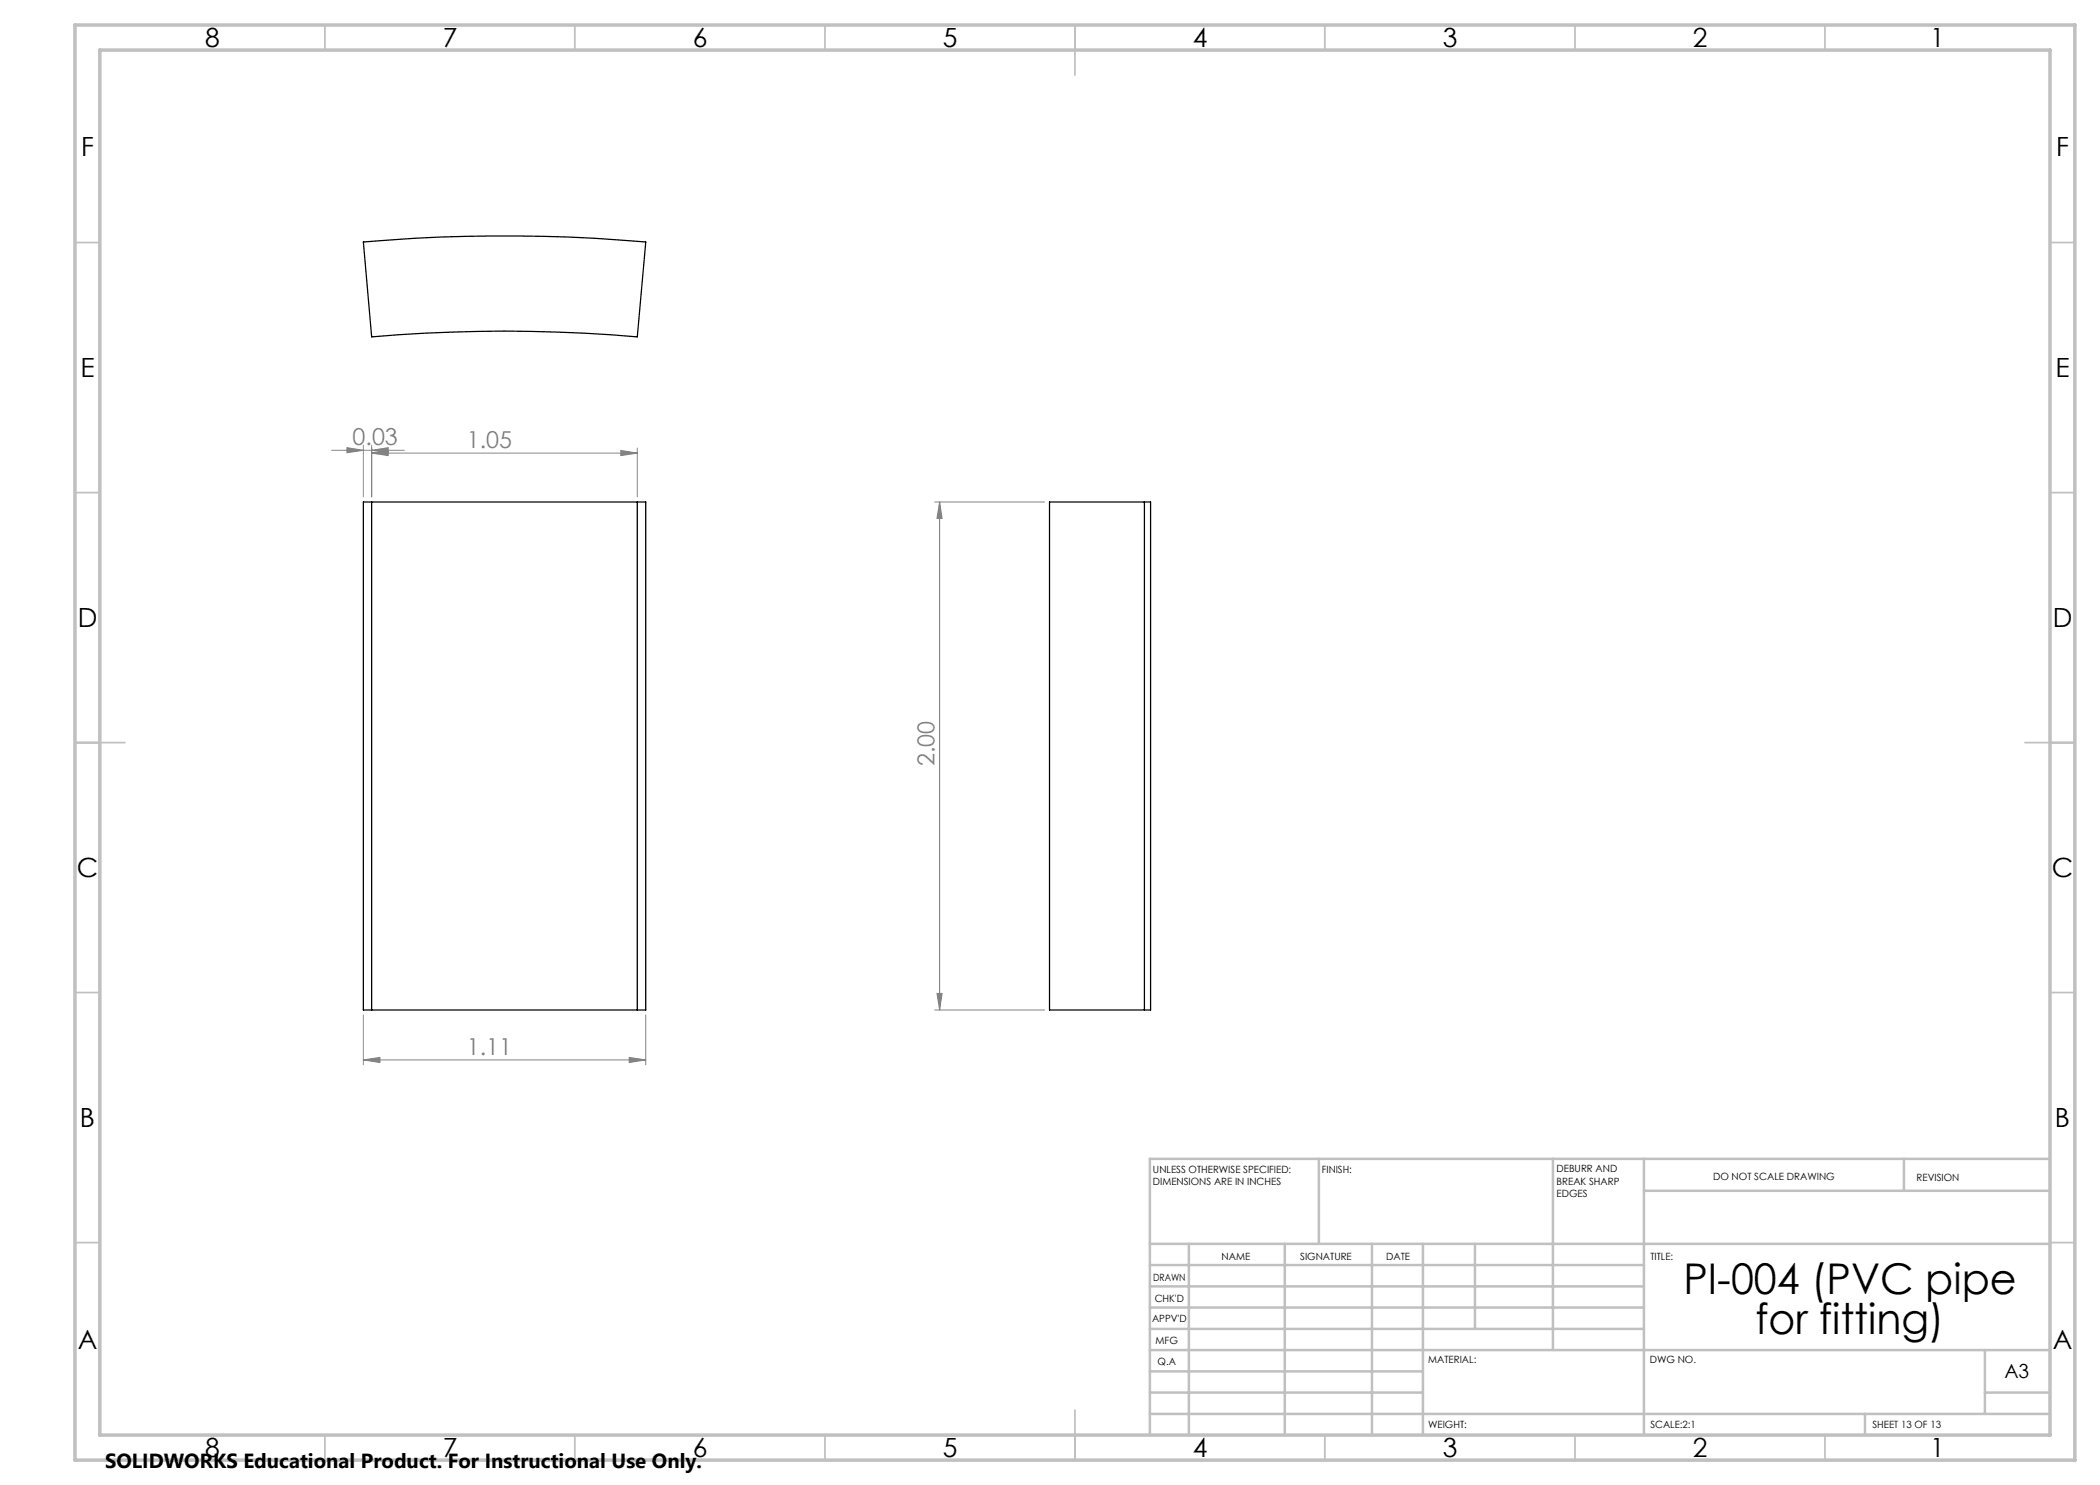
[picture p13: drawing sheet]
<svg xmlns="http://www.w3.org/2000/svg" width="420mm" height="297mm" viewBox="0 0 420 297" stroke-linecap="round" stroke-linejoin="round" font-family="sans-serif">
<defs><g id="words">
<g font-size="8.5">
<text x="336.7" y="258.8">PI-004 (PVC pipe</text>
<text x="351.1" y="266.9">for fitting)</text>
</g>
<g font-size="5.3">
<text x="41" y="9.5">8</text>
<text x="88.5" y="9.5">7</text>
<text x="138.5" y="9.5">6</text>
<text x="188.5" y="9.5">5</text>
<text x="238.5" y="9.5">4</text>
<text x="288.5" y="9.5">3</text>
<text x="338.5" y="9.5">2</text>
<text x="386" y="9.5">1</text>
<text x="16.2" y="31.3">F</text>
<text x="411.2" y="31.3">F</text>
<text x="16.1" y="75.5">E</text>
<text x="411.1" y="75.5">E</text>
<text x="15.5" y="125.5">D</text>
<text x="410.5" y="125.5">D</text>
<text x="15.4" y="175.5">C</text>
<text x="410.4" y="175.5">C</text>
<text x="16" y="225.5">B</text>
<text x="411" y="225.5">B</text>
<text x="15.5" y="269.8">A</text>
<text x="410.5" y="269.8">A</text>
<text x="41" y="291.5">8</text>
<text x="88.5" y="291.5">7</text>
<text x="138.5" y="291.5">6</text>
<text x="188.5" y="291.5">5</text>
<text x="238.5" y="291.5">4</text>
<text x="288.5" y="291.5">3</text>
<text x="338.5" y="291.5">2</text>
<text x="386" y="291.5">1</text>
</g>
<g font-size="4.7" fill="#808080">
<text x="70.5" y="89">0.03</text>
<text x="93.4" y="89.6">1.05</text>
<text x="186.9" y="153.2" transform="rotate(-90 186.9 153.2)">2.00</text>
<text x="93.4" y="211">1.11</text>
</g>
<text font-size="4.1" x="21" y="293.7">SOLIDWORKS Educational Product. For Instructional Use Only.</text>
<text font-size="3.9" x="400.9" y="275.5">A3</text>
<g font-size="2">
<text x="230.6" y="234.6">UNLESS OTHERWISE SPECIFIED:</text>
<text x="230.6" y="237.1">DIMENSIONS ARE IN INCHES</text>
<text x="264.4" y="234.6">FINISH:</text>
<text x="311.3" y="234.5">DEBURR AND</text>
<text x="311.3" y="237">BREAK SHARP</text>
<text x="311.3" y="239.5">EDGES</text>
<text x="342.6" y="236">DO NOT SCALE DRAWING</text>
<text x="383.3" y="236.2">REVISION</text>
<text x="244.3" y="252">NAME</text>
<text x="260" y="251.9">SIGNATURE</text>
<text x="277.2" y="251.9">DATE</text>
<text x="330.1" y="251.9">TITLE:</text>
<text x="230.6" y="256.1">DRAWN</text>
<text x="230.9" y="260.3">CHK'D</text>
<text x="230.4" y="264.4">APPV'D</text>
<text x="231.1" y="268.8">MFG</text>
<text x="231.5" y="273">Q.A</text>
<text x="285.6" y="272.5">MATERIAL:</text>
<text x="330" y="272.5">DWG NO.</text>
<text x="285.6" y="285.5">WEIGHT:</text>
<text x="330.1" y="285.6">SCALE:2:1</text>
<text x="374.5" y="285.6">SHEET 13 OF 13</text>
</g>
</g></defs>
<g fill="none" stroke="#808080" stroke-width=".2">
<path d="M66.3 90.1h14.6M69.4 89.5l3.3 .6-3.3 .5zM72.7 89v10.4M74.3 90.6l3.3-.5v1zM74.3 90.6h53.2M74.3 90.1l3.3-.6v1.1zM74.3 89v10.4M124.2 90.1l3.3 .5-3.3 .5zM127.5 89.6v9.8M186.9 100.4h22M187.9 100.4l.5 3.3h-1zM187.9 100.4v101.6"/>
<path d="M187.4 198.7h1l-.5 3.3zM72.7 212l3.3-.5v1zM72.7 203v10M72.7 212h56.5M125.8 211.5l3.4 .5-3.4 .5zM129.2 203v10M186.9 202h22"/>
</g>
<g fill="none" stroke="#c0c0c0" stroke-width=".35">
<path d="M65 5v5M115 5v5M165 5v5M215 5v10M265 5v5M315 5v5M365 5v5M15 48.5h5M410 48.5h5M15 98.5h5M410 98.5h5M15 148.5h10"/>
<path d="M405 148.5h10M15 198.5h5M410 198.5h5M15 248.5h5M410 248.5h5M65 287v5M115 287v5M165 287v5M215 282v10M265 287v5M315 287v5M365 287v5"/>
</g>
<g fill="none" stroke="#c0c0c0" stroke-width=".5">
<path d="M263.8 231.8v17M310.6 231.8v38.2M328.8 231.8v55.2M328.8 238.2h81.2M380.8 231.8v6.4M410 231.8h-180v55.2M230 248.8h180M230 257.3h98.8M230 253h98.8M237.8 248.8v38.2M257 248.8v38.2M274.4 248.8v38.2"/>
<path d="M284.6 248.8v38.2M295 248.8v17M230 265.8h98.8M230 261.5h98.8M230 278.5h54.6M230 274.3h54.6M230 270h180M397 278.5h13M397 270v12.8M230 282.8h180M373 282.8v4.2"/>
</g>
<path d="M15 5h400v287h-400zM20 10h390v277h-390z" fill="none" stroke="#c0c0c0" stroke-width=".7"/>
<g fill="#808080">
<path d="M124.2 90.1l3.3 .5-3.3 .5zM74.3 90.6l3.3-.5v1z"/>
<path d="M69.4 89.5l3.3 .6-3.3 .5zM74.3 90.1l3.3-.6v1.1z"/>
<path d="M187.9 100.4l.5 3.3h-1zM187.4 198.7h1l-.5 3.3z"/>
<path d="M72.7 212l3.3-.5v1zM125.8 211.5l3.4 .5-3.4 .5z"/>
</g>
<path d="M72.7 48.4a330.3 330.3 0 0 1 56.5 0l-1.7 19a303.7 303.7 0 0 0-53.2 0zM74.3 100.4h53.2M74.3 100.4v101.6M74.3 100.4h-1.6v101.6h1.6M127.5 100.4v101.6M127.5 100.4h1.7v101.6h-1.7M228.9 100.4h1.2v101.6h-1.2M228.9 100.4h-19v101.6h19M228.9 100.4v101.6M74.3 202h53.2" fill="none" stroke="#000" stroke-width=".25"/>
<use href="#words"/>
</svg>
